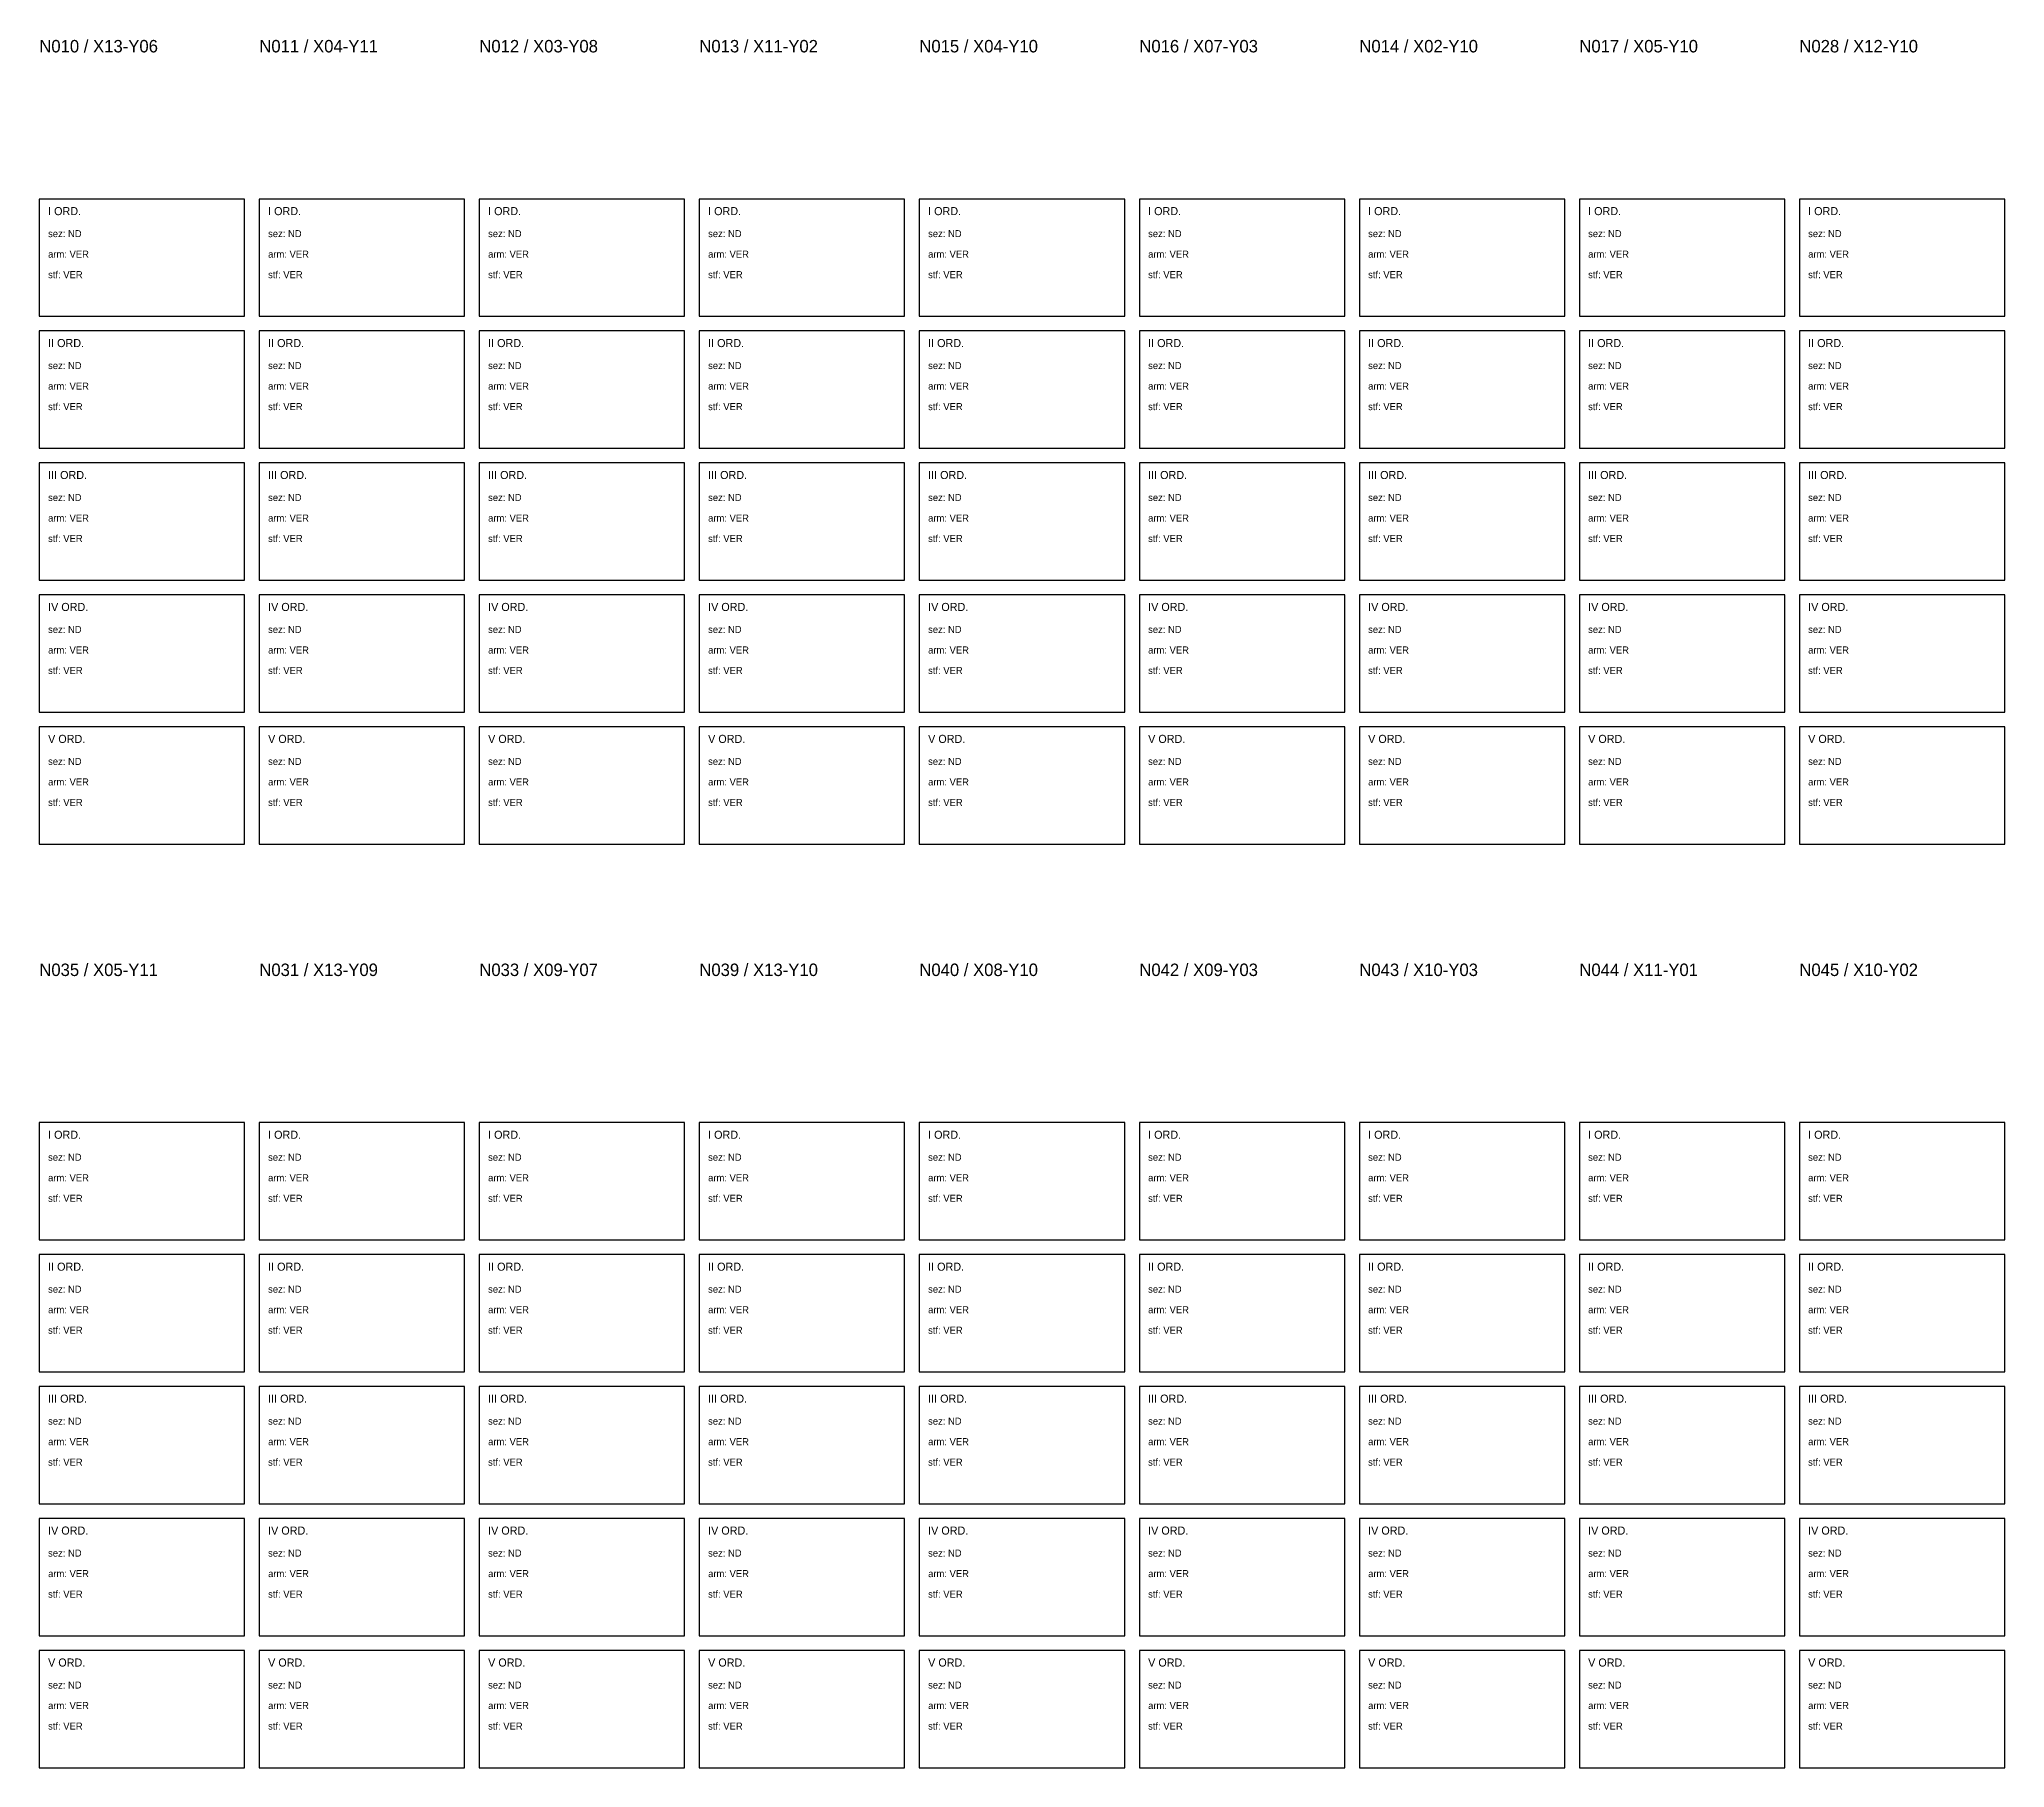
# Model space of a CAD drawing. Header units: metres. Extents: x 1000 to 14400, y 1000 to 20083.
# Drawn here: x 1000 to 14400, y 1000 to 12790 of the extents above; entities that cross this region are included whole.
import ezdxf

# ---------------------------------------------------------------- set-up
doc = ezdxf.new("R2010")
doc.units = ezdxf.units.M
for name, color, linetype in [('S-GRID', 8, 'Continuous'), ('S-ND', 9, 'Continuous'), ('S-PIL-VER', 1, 'Continuous'), ('S-TEXT', 7, 'Continuous')]:
    doc.layers.add(name, color=color, linetype=linetype)

msp = doc.modelspace()

# ---------------------------------------------------------------- linework, layer by layer
at = {"layer": 'S-GRID'}
for points in [[(1000, 10900), (2400, 10900), (2400, 11700), (1000, 11700)], [(2500, 10900), (3900, 10900), (3900, 11700), (2500, 11700)], [(4000, 10900), (5400, 10900), (5400, 11700), (4000, 11700)], [(5500, 10900), (6900, 10900), (6900, 11700), (5500, 11700)], [(7000, 10900), (8400, 10900), (8400, 11700), (7000, 11700)], [(8500, 10900), (9900, 10900), (9900, 11700), (8500, 11700)], [(10000, 10900), (11400, 10900), (11400, 11700), (10000, 11700)], [(11500, 10900), (12900, 10900), (12900, 11700), (11500, 11700)], [(13000, 10900), (14400, 10900), (14400, 11700), (13000, 11700)], [(1000, 10000), (2400, 10000), (2400, 10800), (1000, 10800)], [(2500, 10000), (3900, 10000), (3900, 10800), (2500, 10800)], [(4000, 10000), (5400, 10000), (5400, 10800), (4000, 10800)], [(5500, 10000), (6900, 10000), (6900, 10800), (5500, 10800)], [(7000, 10000), (8400, 10000), (8400, 10800), (7000, 10800)], [(8500, 10000), (9900, 10000), (9900, 10800), (8500, 10800)], [(10000, 10000), (11400, 10000), (11400, 10800), (10000, 10800)], [(11500, 10000), (12900, 10000), (12900, 10800), (11500, 10800)], [(13000, 10000), (14400, 10000), (14400, 10800), (13000, 10800)], [(1000, 9100), (2400, 9100), (2400, 9900), (1000, 9900)], [(2500, 9100), (3900, 9100), (3900, 9900), (2500, 9900)], [(4000, 9100), (5400, 9100), (5400, 9900), (4000, 9900)], [(5500, 9100), (6900, 9100), (6900, 9900), (5500, 9900)], [(7000, 9100), (8400, 9100), (8400, 9900), (7000, 9900)], [(8500, 9100), (9900, 9100), (9900, 9900), (8500, 9900)], [(10000, 9100), (11400, 9100), (11400, 9900), (10000, 9900)], [(11500, 9100), (12900, 9100), (12900, 9900), (11500, 9900)], [(13000, 9100), (14400, 9100), (14400, 9900), (13000, 9900)], [(1000, 8200), (2400, 8200), (2400, 9000), (1000, 9000)], [(2500, 8200), (3900, 8200), (3900, 9000), (2500, 9000)], [(4000, 8200), (5400, 8200), (5400, 9000), (4000, 9000)], [(5500, 8200), (6900, 8200), (6900, 9000), (5500, 9000)], [(7000, 8200), (8400, 8200), (8400, 9000), (7000, 9000)], [(8500, 8200), (9900, 8200), (9900, 9000), (8500, 9000)], [(10000, 8200), (11400, 8200), (11400, 9000), (10000, 9000)], [(11500, 8200), (12900, 8200), (12900, 9000), (11500, 9000)], [(13000, 8200), (14400, 8200), (14400, 9000), (13000, 9000)], [(1000, 7300), (2400, 7300), (2400, 8100), (1000, 8100)], [(2500, 7300), (3900, 7300), (3900, 8100), (2500, 8100)], [(4000, 7300), (5400, 7300), (5400, 8100), (4000, 8100)], [(5500, 7300), (6900, 7300), (6900, 8100), (5500, 8100)], [(7000, 7300), (8400, 7300), (8400, 8100), (7000, 8100)], [(8500, 7300), (9900, 7300), (9900, 8100), (8500, 8100)], [(10000, 7300), (11400, 7300), (11400, 8100), (10000, 8100)], [(11500, 7300), (12900, 7300), (12900, 8100), (11500, 8100)], [(13000, 7300), (14400, 7300), (14400, 8100), (13000, 8100)], [(1000, 4600), (2400, 4600), (2400, 5400), (1000, 5400)], [(2500, 4600), (3900, 4600), (3900, 5400), (2500, 5400)], [(4000, 4600), (5400, 4600), (5400, 5400), (4000, 5400)], [(5500, 4600), (6900, 4600), (6900, 5400), (5500, 5400)], [(7000, 4600), (8400, 4600), (8400, 5400), (7000, 5400)], [(8500, 4600), (9900, 4600), (9900, 5400), (8500, 5400)], [(10000, 4600), (11400, 4600), (11400, 5400), (10000, 5400)], [(11500, 4600), (12900, 4600), (12900, 5400), (11500, 5400)], [(13000, 4600), (14400, 4600), (14400, 5400), (13000, 5400)], [(1000, 3700), (2400, 3700), (2400, 4500), (1000, 4500)], [(2500, 3700), (3900, 3700), (3900, 4500), (2500, 4500)], [(4000, 3700), (5400, 3700), (5400, 4500), (4000, 4500)], [(5500, 3700), (6900, 3700), (6900, 4500), (5500, 4500)], [(7000, 3700), (8400, 3700), (8400, 4500), (7000, 4500)], [(8500, 3700), (9900, 3700), (9900, 4500), (8500, 4500)], [(10000, 3700), (11400, 3700), (11400, 4500), (10000, 4500)], [(11500, 3700), (12900, 3700), (12900, 4500), (11500, 4500)], [(13000, 3700), (14400, 3700), (14400, 4500), (13000, 4500)], [(1000, 2800), (2400, 2800), (2400, 3600), (1000, 3600)], [(2500, 2800), (3900, 2800), (3900, 3600), (2500, 3600)], [(4000, 2800), (5400, 2800), (5400, 3600), (4000, 3600)], [(5500, 2800), (6900, 2800), (6900, 3600), (5500, 3600)], [(7000, 2800), (8400, 2800), (8400, 3600), (7000, 3600)], [(8500, 2800), (9900, 2800), (9900, 3600), (8500, 3600)], [(10000, 2800), (11400, 2800), (11400, 3600), (10000, 3600)], [(11500, 2800), (12900, 2800), (12900, 3600), (11500, 3600)], [(13000, 2800), (14400, 2800), (14400, 3600), (13000, 3600)], [(1000, 1900), (2400, 1900), (2400, 2700), (1000, 2700)], [(2500, 1900), (3900, 1900), (3900, 2700), (2500, 2700)], [(4000, 1900), (5400, 1900), (5400, 2700), (4000, 2700)], [(5500, 1900), (6900, 1900), (6900, 2700), (5500, 2700)], [(7000, 1900), (8400, 1900), (8400, 2700), (7000, 2700)], [(8500, 1900), (9900, 1900), (9900, 2700), (8500, 2700)], [(10000, 1900), (11400, 1900), (11400, 2700), (10000, 2700)], [(11500, 1900), (12900, 1900), (12900, 2700), (11500, 2700)], [(13000, 1900), (14400, 1900), (14400, 2700), (13000, 2700)], [(1000, 1000), (2400, 1000), (2400, 1800), (1000, 1800)], [(2500, 1000), (3900, 1000), (3900, 1800), (2500, 1800)], [(4000, 1000), (5400, 1000), (5400, 1800), (4000, 1800)], [(5500, 1000), (6900, 1000), (6900, 1800), (5500, 1800)], [(7000, 1000), (8400, 1000), (8400, 1800), (7000, 1800)], [(8500, 1000), (9900, 1000), (9900, 1800), (8500, 1800)], [(10000, 1000), (11400, 1000), (11400, 1800), (10000, 1800)], [(11500, 1000), (12900, 1000), (12900, 1800), (11500, 1800)], [(13000, 1000), (14400, 1000), (14400, 1800), (13000, 1800)]]:
    msp.add_lwpolyline(points, close=True, dxfattribs=at)

# ---------------------------------------------------------------- texts
at = {"layer": 'S-ND'}
for p in [(1060, 11440), (2560, 11440), (4060, 11440), (5560, 11440), (7060, 11440), (8560, 11440), (10060, 11440), (11560, 11440), (13060, 11440), (1060, 10540), (2560, 10540), (4060, 10540), (5560, 10540), (7060, 10540), (8560, 10540), (10060, 10540), (11560, 10540), (13060, 10540), (1060, 9640), (2560, 9640), (4060, 9640), (5560, 9640), (7060, 9640), (8560, 9640), (10060, 9640), (11560, 9640), (13060, 9640), (1060, 8740), (2560, 8740), (4060, 8740), (5560, 8740), (7060, 8740), (8560, 8740), (10060, 8740), (11560, 8740), (13060, 8740), (1060, 7840), (2560, 7840), (4060, 7840), (5560, 7840), (7060, 7840), (8560, 7840), (10060, 7840), (11560, 7840), (13060, 7840), (1060, 5140), (2560, 5140), (4060, 5140), (5560, 5140), (7060, 5140), (8560, 5140), (10060, 5140), (11560, 5140), (13060, 5140), (1060, 4240), (2560, 4240), (4060, 4240), (5560, 4240), (7060, 4240), (8560, 4240), (10060, 4240), (11560, 4240), (13060, 4240), (1060, 3340), (2560, 3340), (4060, 3340), (5560, 3340), (7060, 3340), (8560, 3340), (10060, 3340), (11560, 3340), (13060, 3340), (1060, 2440), (2560, 2440), (4060, 2440), (5560, 2440), (7060, 2440), (8560, 2440), (10060, 2440), (11560, 2440), (13060, 2440), (1060, 1540), (2560, 1540), (4060, 1540), (5560, 1540), (7060, 1540), (8560, 1540), (10060, 1540), (11560, 1540), (13060, 1540)]:
    msp.add_text('sez: ND', height=48, dxfattribs=at).set_placement(p)
at = {"layer": 'S-PIL-VER'}
for s, p in [('arm: VER', (1060, 11300)), ('arm: VER', (2560, 11300)), ('arm: VER', (4060, 11300)), ('arm: VER', (5560, 11300)), ('arm: VER', (7060, 11300)), ('arm: VER', (8560, 11300)), ('arm: VER', (10060, 11300)), ('arm: VER', (11560, 11300)), ('arm: VER', (13060, 11300)), ('stf: VER', (1060, 11160)), ('stf: VER', (2560, 11160)), ('stf: VER', (4060, 11160)), ('stf: VER', (5560, 11160)), ('stf: VER', (7060, 11160)), ('stf: VER', (8560, 11160)), ('stf: VER', (10060, 11160)), ('stf: VER', (11560, 11160)), ('stf: VER', (13060, 11160)), ('arm: VER', (1060, 10400)), ('arm: VER', (2560, 10400)), ('arm: VER', (4060, 10400)), ('arm: VER', (5560, 10400)), ('arm: VER', (7060, 10400)), ('arm: VER', (8560, 10400)), ('arm: VER', (10060, 10400)), ('arm: VER', (11560, 10400)), ('arm: VER', (13060, 10400)), ('stf: VER', (1060, 10260)), ('stf: VER', (2560, 10260)), ('stf: VER', (4060, 10260)), ('stf: VER', (5560, 10260)), ('stf: VER', (7060, 10260)), ('stf: VER', (8560, 10260)), ('stf: VER', (10060, 10260)), ('stf: VER', (11560, 10260)), ('stf: VER', (13060, 10260)), ('arm: VER', (1060, 9500)), ('arm: VER', (2560, 9500)), ('arm: VER', (4060, 9500)), ('arm: VER', (5560, 9500)), ('arm: VER', (7060, 9500)), ('arm: VER', (8560, 9500)), ('arm: VER', (10060, 9500)), ('arm: VER', (11560, 9500)), ('arm: VER', (13060, 9500)), ('stf: VER', (1060, 9360)), ('stf: VER', (2560, 9360)), ('stf: VER', (4060, 9360)), ('stf: VER', (5560, 9360)), ('stf: VER', (7060, 9360)), ('stf: VER', (8560, 9360)), ('stf: VER', (10060, 9360)), ('stf: VER', (11560, 9360)), ('stf: VER', (13060, 9360)), ('arm: VER', (1060, 8600)), ('arm: VER', (2560, 8600)), ('arm: VER', (4060, 8600)), ('arm: VER', (5560, 8600)), ('arm: VER', (7060, 8600)), ('arm: VER', (8560, 8600)), ('arm: VER', (10060, 8600)), ('arm: VER', (11560, 8600)), ('arm: VER', (13060, 8600)), ('stf: VER', (1060, 8460)), ('stf: VER', (2560, 8460)), ('stf: VER', (4060, 8460)), ('stf: VER', (5560, 8460)), ('stf: VER', (7060, 8460)), ('stf: VER', (8560, 8460)), ('stf: VER', (10060, 8460)), ('stf: VER', (11560, 8460)), ('stf: VER', (13060, 8460)), ('arm: VER', (1060, 7700)), ('arm: VER', (2560, 7700)), ('arm: VER', (4060, 7700)), ('arm: VER', (5560, 7700)), ('arm: VER', (7060, 7700)), ('arm: VER', (8560, 7700)), ('arm: VER', (10060, 7700)), ('arm: VER', (11560, 7700)), ('arm: VER', (13060, 7700)), ('stf: VER', (1060, 7560)), ('stf: VER', (2560, 7560)), ('stf: VER', (4060, 7560)), ('stf: VER', (5560, 7560)), ('stf: VER', (7060, 7560)), ('stf: VER', (8560, 7560)), ('stf: VER', (10060, 7560)), ('stf: VER', (11560, 7560)), ('stf: VER', (13060, 7560)), ('arm: VER', (1060, 5000)), ('arm: VER', (2560, 5000)), ('arm: VER', (4060, 5000)), ('arm: VER', (5560, 5000)), ('arm: VER', (7060, 5000)), ('arm: VER', (8560, 5000)), ('arm: VER', (10060, 5000)), ('arm: VER', (11560, 5000)), ('arm: VER', (13060, 5000)), ('stf: VER', (1060, 4860)), ('stf: VER', (2560, 4860)), ('stf: VER', (4060, 4860)), ('stf: VER', (5560, 4860)), ('stf: VER', (7060, 4860)), ('stf: VER', (8560, 4860)), ('stf: VER', (10060, 4860)), ('stf: VER', (11560, 4860)), ('stf: VER', (13060, 4860)), ('arm: VER', (1060, 4100)), ('arm: VER', (2560, 4100)), ('arm: VER', (4060, 4100)), ('arm: VER', (5560, 4100)), ('arm: VER', (7060, 4100)), ('arm: VER', (8560, 4100)), ('arm: VER', (10060, 4100)), ('arm: VER', (11560, 4100)), ('arm: VER', (13060, 4100)), ('stf: VER', (1060, 3960)), ('stf: VER', (2560, 3960)), ('stf: VER', (4060, 3960)), ('stf: VER', (5560, 3960)), ('stf: VER', (7060, 3960)), ('stf: VER', (8560, 3960)), ('stf: VER', (10060, 3960)), ('stf: VER', (11560, 3960)), ('stf: VER', (13060, 3960)), ('arm: VER', (1060, 3200)), ('arm: VER', (2560, 3200)), ('arm: VER', (4060, 3200)), ('arm: VER', (5560, 3200)), ('arm: VER', (7060, 3200)), ('arm: VER', (8560, 3200)), ('arm: VER', (10060, 3200)), ('arm: VER', (11560, 3200)), ('arm: VER', (13060, 3200)), ('stf: VER', (1060, 3060)), ('stf: VER', (2560, 3060)), ('stf: VER', (4060, 3060)), ('stf: VER', (5560, 3060)), ('stf: VER', (7060, 3060)), ('stf: VER', (8560, 3060)), ('stf: VER', (10060, 3060)), ('stf: VER', (11560, 3060)), ('stf: VER', (13060, 3060)), ('arm: VER', (1060, 2300)), ('arm: VER', (2560, 2300)), ('arm: VER', (4060, 2300)), ('arm: VER', (5560, 2300)), ('arm: VER', (7060, 2300)), ('arm: VER', (8560, 2300)), ('arm: VER', (10060, 2300)), ('arm: VER', (11560, 2300)), ('arm: VER', (13060, 2300)), ('stf: VER', (1060, 2160)), ('stf: VER', (2560, 2160)), ('stf: VER', (4060, 2160)), ('stf: VER', (5560, 2160)), ('stf: VER', (7060, 2160)), ('stf: VER', (8560, 2160)), ('stf: VER', (10060, 2160)), ('stf: VER', (11560, 2160)), ('stf: VER', (13060, 2160)), ('arm: VER', (1060, 1400)), ('arm: VER', (2560, 1400)), ('arm: VER', (4060, 1400)), ('arm: VER', (5560, 1400)), ('arm: VER', (7060, 1400)), ('arm: VER', (8560, 1400)), ('arm: VER', (10060, 1400)), ('arm: VER', (11560, 1400)), ('arm: VER', (13060, 1400)), ('stf: VER', (1060, 1260)), ('stf: VER', (2560, 1260)), ('stf: VER', (4060, 1260)), ('stf: VER', (5560, 1260)), ('stf: VER', (7060, 1260)), ('stf: VER', (8560, 1260)), ('stf: VER', (10060, 1260)), ('stf: VER', (11560, 1260)), ('stf: VER', (13060, 1260))]:
    msp.add_text(s, height=48, dxfattribs=at).set_placement(p)
at = {"layer": 'S-TEXT'}
for s, height, p in [('N010 / X13-Y06', 85, (1000, 12700)), ('N011 / X04-Y11', 85, (2500, 12700)), ('N012 / X03-Y08', 85, (4000, 12700)), ('N013 / X11-Y02', 85, (5500, 12700)), ('N015 / X04-Y10', 85, (7000, 12700)), ('N016 / X07-Y03', 85, (8500, 12700)), ('N014 / X02-Y10', 85, (10000, 12700)), ('N017 / X05-Y10', 85, (11500, 12700)), ('N028 / X12-Y10', 85, (13000, 12700)), ('I ORD.', 55, (1060, 11590)), ('I ORD.', 55, (2560, 11590)), ('I ORD.', 55, (4060, 11590)), ('I ORD.', 55, (5560, 11590)), ('I ORD.', 55, (7060, 11590)), ('I ORD.', 55, (8560, 11590)), ('I ORD.', 55, (10060, 11590)), ('I ORD.', 55, (11560, 11590)), ('I ORD.', 55, (13060, 11590)), ('II ORD.', 55, (1060, 10690)), ('II ORD.', 55, (2560, 10690)), ('II ORD.', 55, (4060, 10690)), ('II ORD.', 55, (5560, 10690)), ('II ORD.', 55, (7060, 10690)), ('II ORD.', 55, (8560, 10690)), ('II ORD.', 55, (10060, 10690)), ('II ORD.', 55, (11560, 10690)), ('II ORD.', 55, (13060, 10690)), ('III ORD.', 55, (1060, 9790)), ('III ORD.', 55, (2560, 9790)), ('III ORD.', 55, (4060, 9790)), ('III ORD.', 55, (5560, 9790)), ('III ORD.', 55, (7060, 9790)), ('III ORD.', 55, (8560, 9790)), ('III ORD.', 55, (10060, 9790)), ('III ORD.', 55, (11560, 9790)), ('III ORD.', 55, (13060, 9790)), ('IV ORD.', 55, (1060, 8890)), ('IV ORD.', 55, (2560, 8890)), ('IV ORD.', 55, (4060, 8890)), ('IV ORD.', 55, (5560, 8890)), ('IV ORD.', 55, (7060, 8890)), ('IV ORD.', 55, (8560, 8890)), ('IV ORD.', 55, (10060, 8890)), ('IV ORD.', 55, (11560, 8890)), ('IV ORD.', 55, (13060, 8890)), ('V ORD.', 55, (1060, 7990)), ('V ORD.', 55, (2560, 7990)), ('V ORD.', 55, (4060, 7990)), ('V ORD.', 55, (5560, 7990)), ('V ORD.', 55, (7060, 7990)), ('V ORD.', 55, (8560, 7990)), ('V ORD.', 55, (10060, 7990)), ('V ORD.', 55, (11560, 7990)), ('V ORD.', 55, (13060, 7990)), ('N035 / X05-Y11', 85, (1000, 6400)), ('N031 / X13-Y09', 85, (2500, 6400)), ('N033 / X09-Y07', 85, (4000, 6400)), ('N039 / X13-Y10', 85, (5500, 6400)), ('N040 / X08-Y10', 85, (7000, 6400)), ('N042 / X09-Y03', 85, (8500, 6400)), ('N043 / X10-Y03', 85, (10000, 6400)), ('N044 / X11-Y01', 85, (11500, 6400)), ('N045 / X10-Y02', 85, (13000, 6400)), ('I ORD.', 55, (1060, 5290)), ('I ORD.', 55, (2560, 5290)), ('I ORD.', 55, (4060, 5290)), ('I ORD.', 55, (5560, 5290)), ('I ORD.', 55, (7060, 5290)), ('I ORD.', 55, (8560, 5290)), ('I ORD.', 55, (10060, 5290)), ('I ORD.', 55, (11560, 5290)), ('I ORD.', 55, (13060, 5290)), ('II ORD.', 55, (1060, 4390)), ('II ORD.', 55, (2560, 4390)), ('II ORD.', 55, (4060, 4390)), ('II ORD.', 55, (5560, 4390)), ('II ORD.', 55, (7060, 4390)), ('II ORD.', 55, (8560, 4390)), ('II ORD.', 55, (10060, 4390)), ('II ORD.', 55, (11560, 4390)), ('II ORD.', 55, (13060, 4390)), ('III ORD.', 55, (1060, 3490)), ('III ORD.', 55, (2560, 3490)), ('III ORD.', 55, (4060, 3490)), ('III ORD.', 55, (5560, 3490)), ('III ORD.', 55, (7060, 3490)), ('III ORD.', 55, (8560, 3490)), ('III ORD.', 55, (10060, 3490)), ('III ORD.', 55, (11560, 3490)), ('III ORD.', 55, (13060, 3490)), ('IV ORD.', 55, (1060, 2590)), ('IV ORD.', 55, (2560, 2590)), ('IV ORD.', 55, (4060, 2590)), ('IV ORD.', 55, (5560, 2590)), ('IV ORD.', 55, (7060, 2590)), ('IV ORD.', 55, (8560, 2590)), ('IV ORD.', 55, (10060, 2590)), ('IV ORD.', 55, (11560, 2590)), ('IV ORD.', 55, (13060, 2590)), ('V ORD.', 55, (1060, 1690)), ('V ORD.', 55, (2560, 1690)), ('V ORD.', 55, (4060, 1690)), ('V ORD.', 55, (5560, 1690)), ('V ORD.', 55, (7060, 1690)), ('V ORD.', 55, (8560, 1690)), ('V ORD.', 55, (10060, 1690)), ('V ORD.', 55, (11560, 1690)), ('V ORD.', 55, (13060, 1690))]:
    msp.add_text(s, height=height, dxfattribs=at).set_placement(p)

doc.saveas('drawing.dxf')
